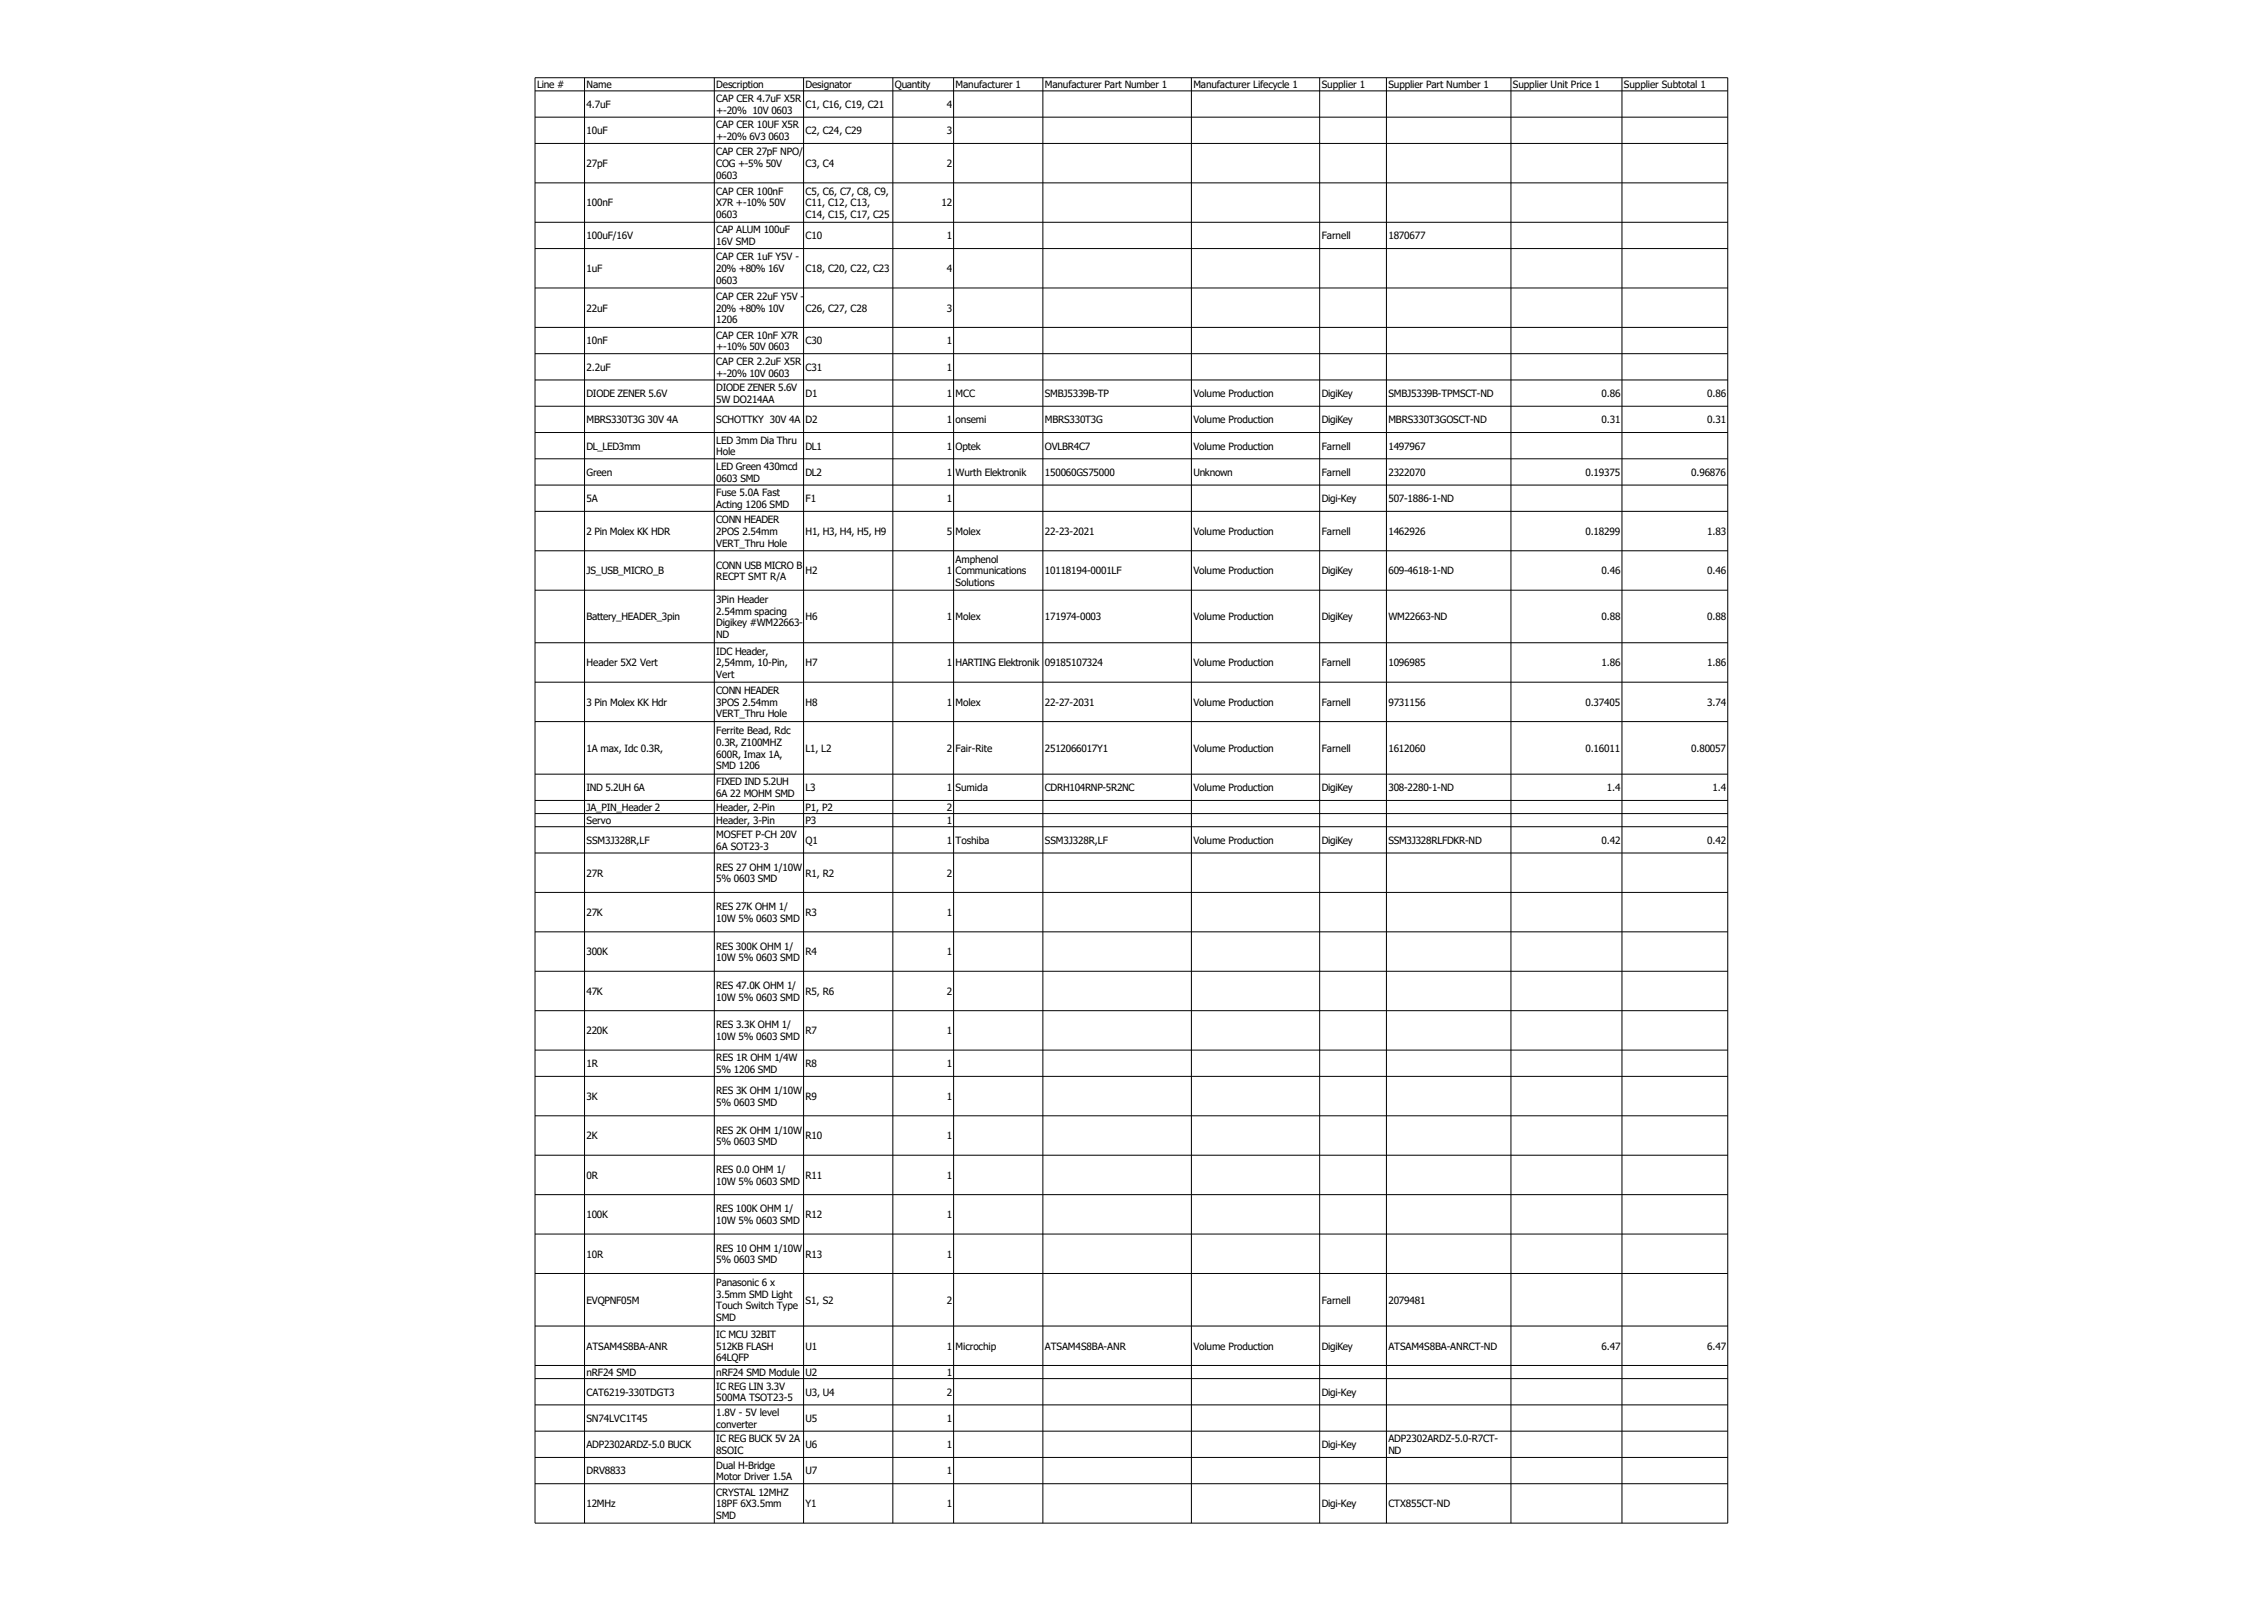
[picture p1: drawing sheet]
<svg xmlns="http://www.w3.org/2000/svg" width="297mm" height="210mm" viewBox="0 0 297 210" stroke-linecap="round" stroke-linejoin="round" font-family="sans-serif">
<defs><g id="words">
<g font-size="1.3">
<text x="70.5" y="11.6">Line #</text>
<text x="77" y="11.6">Name</text>
<text x="94" y="11.6">Description</text>
<text x="105.7" y="11.6">Designator</text>
<text x="117.4" y="11.6">Quantity</text>
<text x="125.4" y="11.6">Manufacturer 1</text>
<text x="137.1" y="11.6">Manufacturer Part Number 1</text>
<text x="156.6" y="11.6">Manufacturer Lifecycle 1</text>
<text x="173.4" y="11.6">Supplier 1</text>
<text x="182.2" y="11.6">Supplier Part Number 1</text>
<text x="198.5" y="11.6">Supplier Unit Price 1</text>
<text x="213.1" y="11.6">Supplier Subtotal 1</text>
<text x="77" y="14.2">4.7uF</text>
<text x="77" y="17.6">10uF</text>
<text x="94" y="13.4">CAP CER 4.7uF X5R</text>
<text x="94" y="14.9">+-20% 10V 0603</text>
<text x="94" y="16.8">CAP CER 10UF X5R</text>
<text x="105.7" y="14.2">C1, C16, C19, C21</text>
<text x="105.7" y="17.6">C2, C24, C29</text>
<text x="124.2" y="14.2">4</text>
<text x="124.2" y="17.6">3</text>
<text x="77" y="21.9">27pF</text>
<text x="94" y="18.4">+-20% 6V3 0603</text>
<text x="94" y="20.4">CAP CER 27pF NPO/</text>
<text x="94" y="21.9">COG +-5% 50V</text>
<text x="94" y="23.4">0603</text>
<text x="105.7" y="21.9">C3, C4</text>
<text x="124.2" y="21.9">2</text>
<text x="77" y="27.1">100nF</text>
<text x="94" y="25.6">CAP CER 100nF</text>
<text x="94" y="27.1">X7R +-10% 50V</text>
<text x="94" y="28.6">0603</text>
<text x="105.7" y="25.6">C5, C6, C7, C8, C9,</text>
<text x="105.7" y="27.1">C11, C12, C13,</text>
<text x="105.7" y="28.6">C14, C15, C17, C25</text>
<text x="123.5" y="27.1">12</text>
<text x="77" y="31.4">100uF/16V</text>
<text x="77" y="35.7">1uF</text>
<text x="94" y="30.6">CAP ALUM 100uF</text>
<text x="94" y="32.2">16V SMD</text>
<text x="94" y="34.2">CAP CER 1uF Y5V -</text>
<text x="94" y="35.7">20% +80% 16V</text>
<text x="105.7" y="31.4">C10</text>
<text x="105.7" y="35.7">C18, C20, C22, C23</text>
<text x="124.2" y="31.4">1</text>
<text x="124.2" y="35.7">4</text>
<text x="173.4" y="31.4">Farnell</text>
<text x="182.2" y="31.4">1870677</text>
<text x="77" y="40.9">22uF</text>
<text x="94" y="37.2">0603</text>
<text x="94" y="39.3">CAP CER 22uF Y5V -</text>
<text x="94" y="40.9">20% +80% 10V</text>
<text x="105.7" y="40.9">C26, C27, C28</text>
<text x="124.2" y="40.9">3</text>
<text x="77" y="45.2">10nF</text>
<text x="94" y="42.4">1206</text>
<text x="94" y="44.4">CAP CER 10nF X7R</text>
<text x="94" y="46">+-10% 50V 0603</text>
<text x="94" y="47.9">CAP CER 2.2uF X5R</text>
<text x="105.7" y="45.2">C30</text>
<text x="124.2" y="45.2">1</text>
<text x="77" y="48.6">2.2uF</text>
<text x="77" y="52.1">DIODE ZENER 5.6V</text>
<text x="94" y="49.4">+-20% 10V 0603</text>
<text x="94" y="51.3">DIODE ZENER 5.6V</text>
<text x="94" y="52.8">5W DO214AA</text>
<text x="105.7" y="48.6">C31</text>
<text x="105.7" y="52.1">D1</text>
<text x="124.2" y="48.6">1</text>
<text x="124.2" y="52.1">1</text>
<text x="125.4" y="52.1">MCC</text>
<text x="137.1" y="52.1">SMBJ5339B-TP</text>
<text x="156.6" y="52.1">Volume Production</text>
<text x="173.4" y="52.1">DigiKey</text>
<text x="182.2" y="52.1">SMBJ5339B-TPMSCT-ND</text>
<text x="210.1" y="52.1">0.86</text>
<text x="224" y="52.1">0.86</text>
<text x="77" y="55.5">MBRS330T3G 30V 4A</text>
<text x="77" y="59">DL_LED3mm</text>
<text x="94" y="55.5">SCHOTTKY 30V 4A</text>
<text x="94" y="58.2">LED 3mm Dia Thru</text>
<text x="94" y="59.7">Hole</text>
<text x="105.7" y="55.5">D2</text>
<text x="105.7" y="59">DL1</text>
<text x="124.2" y="55.5">1</text>
<text x="124.2" y="59">1</text>
<text x="125.4" y="55.5">onsemi</text>
<text x="125.4" y="59">Optek</text>
<text x="137.1" y="55.5">MBRS330T3G</text>
<text x="137.1" y="59">OVLBR4C7</text>
<text x="156.6" y="55.5">Volume Production</text>
<text x="156.6" y="59">Volume Production</text>
<text x="173.4" y="55.5">DigiKey</text>
<text x="173.4" y="59">Farnell</text>
<text x="182.2" y="55.5">MBRS330T3GOSCT-ND</text>
<text x="182.2" y="59">1497967</text>
<text x="210.1" y="55.5">0.31</text>
<text x="224" y="55.5">0.31</text>
<text x="77" y="62.4">Green</text>
<text x="77" y="65.9">5A</text>
<text x="94" y="61.7">LED Green 430mcd</text>
<text x="94" y="63.2">0603 SMD</text>
<text x="94" y="65.1">Fuse 5.0A Fast</text>
<text x="105.7" y="62.4">DL2</text>
<text x="105.7" y="65.9">F1</text>
<text x="124.2" y="62.4">1</text>
<text x="124.2" y="65.9">1</text>
<text x="125.4" y="62.4">Wurth Elektronik</text>
<text x="137.1" y="62.4">150060GS75000</text>
<text x="156.6" y="62.4">Unknown</text>
<text x="173.4" y="62.4">Farnell</text>
<text x="173.4" y="65.9">Digi-Key</text>
<text x="182.2" y="62.4">2322070</text>
<text x="182.2" y="65.9">507-1886-1-ND</text>
<text x="208" y="62.4">0.19375</text>
<text x="221.9" y="62.4">0.96876</text>
<text x="77" y="70.2">2 Pin Molex KK HDR</text>
<text x="94" y="66.6">Acting 1206 SMD</text>
<text x="94" y="68.7">CONN HEADER</text>
<text x="94" y="70.2">2POS 2.54mm</text>
<text x="94" y="71.7">VERT_Thru Hole</text>
<text x="105.7" y="70.2">H1, H3, H4, H5, H9</text>
<text x="124.2" y="70.2">5</text>
<text x="125.4" y="70.2">Molex</text>
<text x="137.1" y="70.2">22-23-2021</text>
<text x="156.6" y="70.2">Volume Production</text>
<text x="173.4" y="70.2">Farnell</text>
<text x="182.2" y="70.2">1462926</text>
<text x="208" y="70.2">0.18299</text>
<text x="224" y="70.2">1.83</text>
<text x="77" y="75.4">JS_USB_MICRO_B</text>
<text x="94" y="74.6">CONN USB MICRO B</text>
<text x="94" y="76.1">RECPT SMT R/A</text>
<text x="105.7" y="75.4">H2</text>
<text x="124.2" y="75.4">1</text>
<text x="125.4" y="73.8">Amphenol</text>
<text x="125.4" y="75.4">Communications</text>
<text x="125.4" y="76.9">Solutions</text>
<text x="137.1" y="75.4">10118194-0001LF</text>
<text x="156.6" y="75.4">Volume Production</text>
<text x="173.4" y="75.4">DigiKey</text>
<text x="182.2" y="75.4">609-4618-1-ND</text>
<text x="210.1" y="75.4">0.46</text>
<text x="224" y="75.4">0.46</text>
<text x="77" y="81.4">Battery_HEADER_3pin</text>
<text x="94" y="79.1">3Pin Header</text>
<text x="94" y="80.6">2.54mm spacing</text>
<text x="94" y="82.2">Digikey #WM22663-</text>
<text x="94" y="83.7">ND</text>
<text x="105.7" y="81.4">H6</text>
<text x="124.2" y="81.4">1</text>
<text x="125.4" y="81.4">Molex</text>
<text x="137.1" y="81.4">171974-0003</text>
<text x="156.6" y="81.4">Volume Production</text>
<text x="173.4" y="81.4">DigiKey</text>
<text x="182.2" y="81.4">WM22663-ND</text>
<text x="210.1" y="81.4">0.88</text>
<text x="224" y="81.4">0.88</text>
<text x="77" y="87.4">Header 5X2 Vert</text>
<text x="94" y="85.9">IDC Header,</text>
<text x="94" y="87.4">2,54mm, 10-Pin,</text>
<text x="94" y="89">Vert</text>
<text x="105.7" y="87.4">H7</text>
<text x="124.2" y="87.4">1</text>
<text x="125.4" y="87.4">HARTING Elektronik</text>
<text x="137.1" y="87.4">09185107324</text>
<text x="156.6" y="87.4">Volume Production</text>
<text x="173.4" y="87.4">Farnell</text>
<text x="182.2" y="87.4">1096985</text>
<text x="210.1" y="87.4">1.86</text>
<text x="224" y="87.4">1.86</text>
<text x="77" y="92.6">3 Pin Molex KK Hdr</text>
<text x="94" y="91.1">CONN HEADER</text>
<text x="94" y="92.6">3POS 2.54mm</text>
<text x="94" y="94.1">VERT_Thru Hole</text>
<text x="105.7" y="92.6">H8</text>
<text x="124.2" y="92.6">1</text>
<text x="125.4" y="92.6">Molex</text>
<text x="137.1" y="92.6">22-27-2031</text>
<text x="156.6" y="92.6">Volume Production</text>
<text x="173.4" y="92.6">Farnell</text>
<text x="182.2" y="92.6">9731156</text>
<text x="208" y="92.6">0.37405</text>
<text x="224" y="92.6">3.74</text>
<text x="77" y="98.6">1A max, Idc 0.3R,</text>
<text x="94" y="96.3">Ferrite Bead, Rdc</text>
<text x="94" y="97.9">0.3R, Z100MHZ</text>
<text x="94" y="99.4">600R, Imax 1A,</text>
<text x="94" y="100.9">SMD 1206</text>
<text x="105.7" y="98.6">L1, L2</text>
<text x="124.2" y="98.6">2</text>
<text x="125.4" y="98.6">Fair-Rite</text>
<text x="137.1" y="98.6">2512066017Y1</text>
<text x="156.6" y="98.6">Volume Production</text>
<text x="173.4" y="98.6">Farnell</text>
<text x="182.2" y="98.6">1612060</text>
<text x="208" y="98.6">0.16011</text>
<text x="221.9" y="98.6">0.80057</text>
<text x="77" y="103.8">IND 5.2UH 6A</text>
<text x="77" y="106.4">JA_PIN_Header 2</text>
<text x="94" y="103">FIXED IND 5.2UH</text>
<text x="94" y="104.6">6A 22 MOHM SMD</text>
<text x="94" y="106.4">Header, 2-Pin</text>
<text x="105.7" y="103.8">L3</text>
<text x="105.7" y="106.4">P1, P2</text>
<text x="124.2" y="103.8">1</text>
<text x="124.2" y="106.4">2</text>
<text x="125.4" y="103.8">Sumida</text>
<text x="137.1" y="103.8">CDRH104RNP-5R2NC</text>
<text x="156.6" y="103.8">Volume Production</text>
<text x="173.4" y="103.8">DigiKey</text>
<text x="182.2" y="103.8">308-2280-1-ND</text>
<text x="210.8" y="103.8">1.4</text>
<text x="224.7" y="103.8">1.4</text>
<text x="77" y="108.1">Servo</text>
<text x="77" y="110.7">SSM3J328R,LF</text>
<text x="94" y="108.1">Header, 3-Pin</text>
<text x="94" y="109.9">MOSFET P-CH 20V</text>
<text x="94" y="111.5">6A SOT23-3</text>
<text x="105.7" y="108.1">P3</text>
<text x="105.7" y="110.7">Q1</text>
<text x="124.2" y="108.1">1</text>
<text x="124.2" y="110.7">1</text>
<text x="125.4" y="110.7">Toshiba</text>
<text x="137.1" y="110.7">SSM3J328R,LF</text>
<text x="156.6" y="110.7">Volume Production</text>
<text x="173.4" y="110.7">DigiKey</text>
<text x="182.2" y="110.7">SSM3J328RLFDKR-ND</text>
<text x="210.1" y="110.7">0.42</text>
<text x="224" y="110.7">0.42</text>
<text x="77" y="115">27R</text>
<text x="94" y="114.2">RES 27 OHM 1/10W</text>
<text x="94" y="115.8">5% 0603 SMD</text>
<text x="94" y="119.4">RES 27K OHM 1/</text>
<text x="105.7" y="115">R1, R2</text>
<text x="124.2" y="115">2</text>
<text x="77" y="120.2">27K</text>
<text x="77" y="125.4">300K</text>
<text x="94" y="120.9">10W 5% 0603 SMD</text>
<text x="94" y="124.6">RES 300K OHM 1/</text>
<text x="105.7" y="120.2">R3</text>
<text x="105.7" y="125.4">R4</text>
<text x="124.2" y="120.2">1</text>
<text x="124.2" y="125.4">1</text>
<text x="77" y="130.5">47K</text>
<text x="94" y="126.1">10W 5% 0603 SMD</text>
<text x="94" y="129.8">RES 47.0K OHM 1/</text>
<text x="94" y="131.3">10W 5% 0603 SMD</text>
<text x="105.7" y="130.5">R5, R6</text>
<text x="124.2" y="130.5">2</text>
<text x="77" y="135.7">220K</text>
<text x="94" y="134.9">RES 3.3K OHM 1/</text>
<text x="94" y="136.5">10W 5% 0603 SMD</text>
<text x="105.7" y="135.7">R7</text>
<text x="124.2" y="135.7">1</text>
<text x="77" y="140">1R</text>
<text x="94" y="139.2">RES 1R OHM 1/4W</text>
<text x="94" y="140.8">5% 1206 SMD</text>
<text x="94" y="143.6">RES 3K OHM 1/10W</text>
<text x="105.7" y="140">R8</text>
<text x="124.2" y="140">1</text>
<text x="77" y="144.3">3K</text>
<text x="77" y="149.5">2K</text>
<text x="94" y="145.1">5% 0603 SMD</text>
<text x="94" y="148.7">RES 2K OHM 1/10W</text>
<text x="105.7" y="144.3">R9</text>
<text x="105.7" y="149.5">R10</text>
<text x="124.2" y="144.3">1</text>
<text x="124.2" y="149.5">1</text>
<text x="77" y="154.7">0R</text>
<text x="94" y="150.3">5% 0603 SMD</text>
<text x="94" y="153.9">RES 0.0 OHM 1/</text>
<text x="94" y="155.4">10W 5% 0603 SMD</text>
<text x="105.7" y="154.7">R11</text>
<text x="124.2" y="154.7">1</text>
<text x="77" y="159.8">100K</text>
<text x="94" y="159.1">RES 100K OHM 1/</text>
<text x="94" y="160.6">10W 5% 0603 SMD</text>
<text x="105.7" y="159.8">R12</text>
<text x="124.2" y="159.8">1</text>
<text x="77" y="165">10R</text>
<text x="94" y="164.2">RES 10 OHM 1/10W</text>
<text x="94" y="165.8">5% 0603 SMD</text>
<text x="105.7" y="165">R13</text>
<text x="124.2" y="165">1</text>
<text x="77" y="171">EVQPNF05M</text>
<text x="94" y="168.7">Panasonic 6 x</text>
<text x="94" y="170.3">3.5mm SMD Light</text>
<text x="94" y="171.8">Touch Switch Type</text>
<text x="94" y="173.3">SMD</text>
<text x="105.7" y="171">S1, S2</text>
<text x="124.2" y="171">2</text>
<text x="173.4" y="171">Farnell</text>
<text x="182.2" y="171">2079481</text>
<text x="77" y="177.1">ATSAM4S8BA-ANR</text>
<text x="94" y="175.5">IC MCU 32BIT</text>
<text x="94" y="177.1">512KB FLASH</text>
<text x="94" y="178.6">64LQFP</text>
<text x="105.7" y="177.1">U1</text>
<text x="124.2" y="177.1">1</text>
<text x="125.4" y="177.1">Microchip</text>
<text x="137.1" y="177.1">ATSAM4S8BA-ANR</text>
<text x="156.6" y="177.1">Volume Production</text>
<text x="173.4" y="177.1">DigiKey</text>
<text x="182.2" y="177.1">ATSAM4S8BA-ANRCT-ND</text>
<text x="210.1" y="177.1">6.47</text>
<text x="224" y="177.1">6.47</text>
<text x="77" y="180.5">nRF24 SMD</text>
<text x="77" y="183.1">CAT6219-330TDGT3</text>
<text x="94" y="180.5">nRF24 SMD Module</text>
<text x="94" y="182.3">IC REG LIN 3.3V</text>
<text x="94" y="183.9">500MA TSOT23-5</text>
<text x="94" y="185.8">1.8V - 5V level</text>
<text x="105.7" y="180.5">U2</text>
<text x="105.7" y="183.1">U3, U4</text>
<text x="124.2" y="180.5">1</text>
<text x="124.2" y="183.1">2</text>
<text x="173.4" y="183.1">Digi-Key</text>
<text x="77" y="186.6">SN74LVC1T45</text>
<text x="77" y="190">ADP2302ARDZ-5.0 BUCK</text>
<text x="94" y="187.3">converter</text>
<text x="94" y="189.2">IC REG BUCK 5V 2A</text>
<text x="94" y="190.8">8SOIC</text>
<text x="105.7" y="186.6">U5</text>
<text x="105.7" y="190">U6</text>
<text x="124.2" y="186.6">1</text>
<text x="124.2" y="190">1</text>
<text x="173.4" y="190">Digi-Key</text>
<text x="182.2" y="189.2">ADP2302ARDZ-5.0-R7CT-</text>
<text x="182.2" y="190.8">ND</text>
<text x="77" y="193.5">DRV8833</text>
<text x="77" y="197.8">12MHz</text>
<text x="94" y="192.7">Dual H-Bridge</text>
<text x="94" y="194.2">Motor Driver 1.5A</text>
<text x="94" y="196.2">CRYSTAL 12MHZ</text>
<text x="94" y="197.8">18PF 6X3.5mm</text>
<text x="105.7" y="193.5">U7</text>
<text x="105.7" y="197.8">Y1</text>
<text x="124.2" y="193.5">1</text>
<text x="124.2" y="197.8">1</text>
<text x="173.4" y="197.8">Digi-Key</text>
<text x="182.2" y="197.8">CTX855CT-ND</text>
<text x="94" y="199.3">SMD</text>
</g>
</g></defs>
<g fill="none" stroke="#000" stroke-width=".13">
<path d="M70.2 10.2h156.5v189.6h-156.5zM70.2 11.9h156.5M70.2 15.4h156.5M70.2 18.8h156.5M76.7 10.2v189.6M93.7 10.2v189.6M105.4 10.2v189.6M117.1 10.2v189.6M125.1 10.2v189.6M136.8 10.2v189.6M156.3 10.2v189.6M173.2 10.2v189.6"/>
<path d="M181.9 10.2v189.6M198.3 10.2v189.6M212.8 10.2v189.6M70.2 24h156.5M70.2 29.2h156.5M70.2 32.6h156.5M70.2 37.8h156.5M70.2 43h156.5M70.2 46.4h156.5M70.2 49.9h156.5M70.2 53.3h156.5M70.2 56.7h156.5"/>
<path d="M70.2 60.2h156.5M70.2 63.6h156.5M70.2 67.1h156.5M70.2 72.3h156.5M70.2 77.4h156.5M70.2 84.3h156.5M70.2 89.5h156.5M70.2 94.7h156.5M70.2 101.6h156.5M70.2 105h156.5M70.2 106.7h156.5M70.2 108.5h156.5"/>
<path d="M70.2 111.9h156.5M70.2 117.1h156.5M70.2 122.3h156.5M70.2 127.4h156.5M70.2 132.6h156.5M70.2 137.8h156.5M70.2 141.2h156.5M70.2 146.4h156.5M70.2 151.6h156.5M70.2 156.7h156.5M70.2 161.9h156.5M70.2 167.1h156.5"/>
<path d="M70.2 174h156.5M70.2 179.2h156.5M70.2 180.9h156.5M70.2 184.3h156.5M70.2 187.8h156.5M70.2 191.2h156.5M70.2 194.7h156.5"/>
</g>
<use href="#words"/>
</svg>
